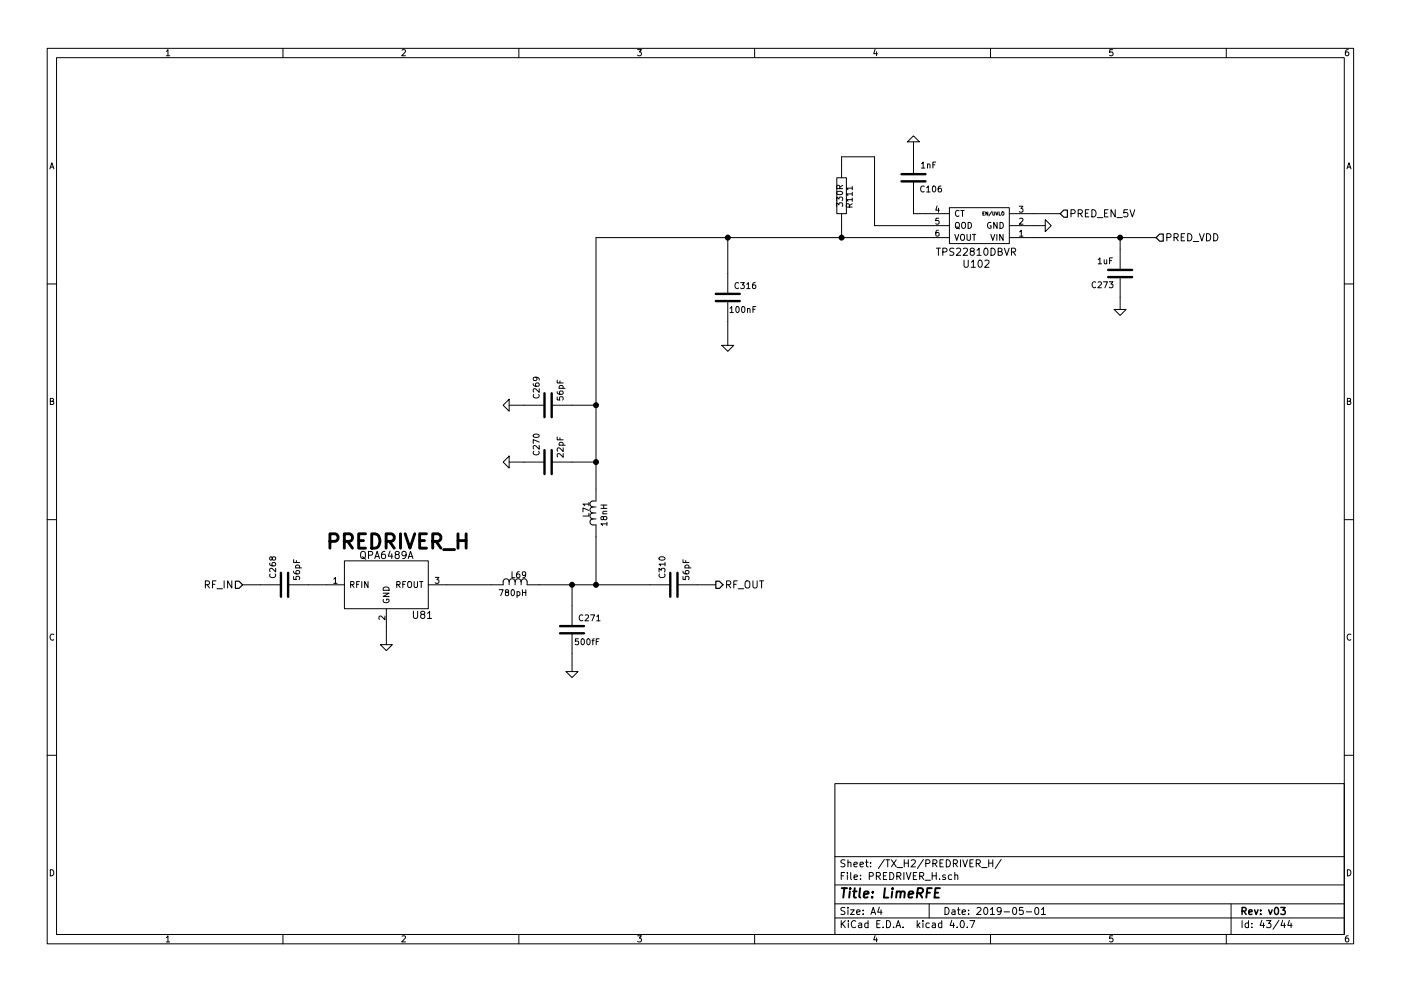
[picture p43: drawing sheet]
<svg xmlns="http://www.w3.org/2000/svg" width="297mm" height="210mm" viewBox="0 0 297 210" stroke-linecap="round" stroke-linejoin="round" font-family="sans-serif">
<g fill="none" stroke="#000" stroke-width=".21">
<path d="M10 10.3h277v189.9h-277zM12 12.2h273v186.1h-273zM35.3 10.9l.3-.4v1.3M35.3 11.8h.7M60 10.3v1.9M85.2 10.6l.5-.1 .3 .4-.8 .9h.8M110 10.3v1.9M135.2 10.5h.8l-.4 .5 .3 .1 .1 .2-.1 .4-.2 .1-.5-.1M160 10.3v1.9M185.5 10.5l-.3 .9h.8M185.9 11v.8M210 10.3v1.9"/>
<path d="M235.9 10.5h-.6v.6h.6l.1 .5-.3 .2-.4-.1M260 10.3v1.9M285.9 10.5l-.4 .1-.2 .2-.1 .8 .3 .2 .4-.1 .1-.4-.1-.2-.4-.1-.3 .3M10.6 35.8l.4-1.3 .4 1.3M10.7 35.5h.6M177.4 37.7h2.1v7.6h-2.1zM178.4 37.7v-4.4h7v14.6h15.9M178.7 39.3l-.6 .4M180.7 39.9h-1.3l.4 .4M180.7 39.6v.7M192.4 30.1l1.3-1.3 1.2 1.3zM193.7 38.5v6.8h7.6"/>
<path d="M193.7 30.1v6.9M195.4 34.7l.3-.3v1.3M195.4 35.7h.7M196 39.6a.56 .56 0 0 0-.8 .5 .56 .56 0 0 0 .8 .5M196.5 39.8l.3-.3v1.2M196.6 34.9l.2-.1 .3 .1 .1 .8M196.6 34.8v.9M197.8 39.6l.2-.1a.67 .67 0 0 1 .4 .6 .67 .67 0 0 1-.4 .6l-.3-.4zM197.8 35h.4M198.4 34.4h-.6v1.3M199.5 39.5h-.4l-.1 .3-.1 .7 .2 .2 .5-.1-.1-.6-.4-.1-.2 .3M285.6 35.8l.4-1.3 .4 1.3"/>
<path d="M285.7 35.5h.6M154.3 50.4v12M157 60h.8l-.4 .4 .4 .1v.6l-.2 .1-.6-.1M160.1 60h-.3l-.2 .3-.1 .7 .3 .2 .4-.1-.1-.6-.3-.1-.3 .3M177.4 43.8v-.8l.5 .5 .1-.4h.5l.2 .2-.2 .5M177.4 42.6v-.8l.5 .4 .1-.3h.5l.2 .1-.2 .6M177.4 40.8a.76 .76 0 0 1 1.3 .2 .74 .74 0 0 1-1.3-.1zM178.1 40l-.1-.6h-.5l-.1 .6h1.3M178.4 45.3v5.1M180.1 43.9l-.1-.6h-.5l-.1 .6h1.3M180.7 42.4h-1.3l.4 .3M180.7 41.1h-1.3l.4 .4"/>
<path d="M180.7 43.2l-.6 .4M180.7 40.8v.7M180.7 42v.7M196.5 40.7h.7M198.5 52.6h.9M198.7 43.7l-.3 .9h.8M199 52.6v1.6M199 48.8l-.4 .1-.1 .2-.1 .8 .2 .2 .5-.1-.1-.6-.4-.1-.2 .2M199 44.2v.8M199.1 46.3h-.6l-.1 .6h.7v.5l-.2 .2-.5-.2M199.9 53.5l.7-.1 .2-.2-.1-.4-.2-.2h-.6v1.6M201.3 44.1h12.7v7.6h-12.7z"/>
<path d="M201.3 50.4h-74.9v55.9h-.7a.64 .64 0 0 0-.6 .7 .64 .64 0 0 0 .6 .6M202.2 52.7l-.5-.1-.4 .4 .2 .3 .7 .3v.4l-.3 .2-.6-.1M202.4 49.7l.4 1.3 .5-1.3M202.6 47.4l.2-.2h.4l.2 .8a.42 .42 0 0 1-.2 .4 .42 .42 0 0 1-.5 0l-.1-.4zM202.8 48.2l.7 .4M202.8 52.8l.6-.2 .3 .5-1 1.1h1M203.3 44.7a.56 .56 0 0 0-.7 .6 .56 .56 0 0 0 .7 .5M203.7 49.9l.2-.2 .4 .1 .2 .8a.42 .42 0 0 1-.2 .3 .42 .42 0 0 1-.5 0l-.1-.3zM203.7 44.6h.7M203.9 47.4l.3-.2h.3l.2 .8a.42 .42 0 0 1-.2 .4 .42 .42 0 0 1-.4 0l-.2-.4zM204.1 44.6v1.3M204.2 52.8l.6-.2 .3 .5-.9 1.1h.9"/>
<path d="M204.4 55.2v1.2l.3 .3h.3l.3-.3v-1.2M205 49.7v1l.3 .3h.2l.2-.3v-1M205.3 47.2a.64 .64 0 0 1 .7 .6 .64 .64 0 0 1-.7 .7zM205.9 55.6l.5-.4v1.5M205.9 56.7h.9M206 53.3l-.3-.3 .1-.2 .2-.2 .4 .1 .2 .3-.1 .2-.7 .2-.1 .2v.3l.3 .3h.3l.3-.3v-.3l-.3-.3M206.2 49.7h.7M206.5 49.7v1.3M207.1 53.1l.5-.5v1.6M207.1 54.2h.9M207.5 55.3l.2-.1a.81 .81 0 0 1 .6 .8 .81 .81 0 0 1-.6 .7l-.2-.1-.1-.5zM208.4 45.3h.2"/>
<path d="M208.7 45h-.3v.7h.3M208.7 52.8l.3-.2a.81 .81 0 0 1 .5 .8 .81 .81 0 0 1-.5 .8l-.3-.2-.1-.4zM208.8 55.3l.6-.1 .3 .4-.9 1.1h.9M209.4 45v.7l-.4-.7v.7M210.1 49.7l.4 1.3 .4-1.3M210.1 47.2a.59 .59 0 0 0-.7 .6 .59 .59 0 0 0 .7 .6v-.5h-.2M210.1 52.6a.77 .77 0 0 1 .9 .8 .77 .77 0 0 1-.9 .8zM210.3 44.9l-.6 .9M210.5 45l.1 .7 .3-.2v-.5M211.1 45l.3 .7 .2-.7M211.4 49.7v1.3M211.4 47.2v1.3l-.7-1.3v1.3"/>
<path d="M211.6 53.4l.7-.1 .1-.2v-.3l-.8-.2v1.6h.6l.2-.2 .1-.3-.4-.3M211.8 45v.7h.4M212 47.2a.64 .64 0 0 1 .7 .6 .64 .64 0 0 1-.7 .7zM212.5 45l.3 .1v.5l-.1 .1-.3-.3zM212.7 49.7v1.3l-.7-1.3v1.3M213 52.6l.5 1.6 .5-1.6M214 47.9h7.6M214 50.4h31.1M214 45.3h10.8M214.5 53.5l.7-.1 .1-.2v-.4l-.3-.2h-.5v1.6M214.8 53.5l.5 .7M216.1 43.8h.8l-.4 .4 .3 .1v.6l-.1 .1-.6-.1"/>
<path d="M216.2 49.2l.3-.4v1.3M216.2 46.4l.5-.1 .2 .4-.8 .9h.8M216.2 50.1h.7M221.6 46.6l1.3 1.3-1.3 1.2zM227.1 45.3l.7-.1 .2-.2-.1-.4-.2-.1h-.6v1.5M228.6 45.3l.7-.1 .2-.2-.1-.4-.2-.1h-.6v1.5M229 45.3l.5 .7M230.1 45.2h.5M230.9 44.5h-.8v1.5h.8M231.5 44.5a.77 .77 0 0 1 .9 .8 .77 .77 0 0 1-.9 .7zM232.3 59.9a.56 .56 0 0 0-.8 .5 .56 .56 0 0 0 .8 .5M232.7 46.2h1.1"/>
<path d="M232.8 59.9l.5-.1 .2 .3-.8 1h.8M232.8 55.1l.4-.4v1.3M232.8 56h.8M234 59.8h.8l-.5 1.3M234.1 55.1l.1 .8 .3 .1 .1-.2M234.2 45.2h.5M234.6 55.1v.9M234.9 44.5h-.7v1.5h.7M235.2 59.8h.8l-.5 .5 .4 .1v.5l-.2 .2-.5-.2M235.3 55.3h.4M235.9 54.7h-.6v1.3M236.4 44.5v1.5l-.8-1.5v1.5"/>
<path d="M236.8 46.2h1.2M237.5 50.4v6.9M237.5 58.8v6.9M239.1 44.5h-.8v.7l.2-.1 .5 .1 .1 .5-.3 .3-.5-.1M239.6 44.5l.5 1.5 .5-1.5M247.4 50.4l.7-.1 .2-.2-.1-.4-.2-.1h-.6v1.5M248.9 50.4l.8-.1 .1-.2-.1-.4-.2-.1h-.6v1.5M249.3 50.4l.5 .7M250.4 50.3h.6M251.2 49.6h-.8v1.5h.8M251.8 49.6a.77 .77 0 0 1 .9 .7 .77 .77 0 0 1-.9 .8zM253 51.3h1.2"/>
<path d="M254.3 49.6l.5 1.5 .5-1.5M255.8 49.6a.77 .77 0 0 1 .9 .7 .77 .77 0 0 1-.9 .8zM257.3 49.6a.77 .77 0 0 1 .9 .7 .77 .77 0 0 1-.9 .8zM10 60.2h2M153 73.3h2.6l-1.3 1.2zM154.3 63.9v9.4M154.8 65.4l.3-.4v1.3M154.8 66.3h.7M156.1 65.1l.2-.1a.67 .67 0 0 1 .4 .7 .67 .67 0 0 1-.4 .6l-.3-.5zM156.6 60.1a.56 .56 0 0 0-.8 .5 .56 .56 0 0 0 .8 .5M157.3 65.1l.2-.1a.67 .67 0 0 1 .5 .7 .67 .67 0 0 1-.5 .6l-.3-.5zM158.3 60.3l.4-.3v1.2"/>
<path d="M158.3 61.2h.7M158.5 65.6l.2-.1h.3v.8M158.5 65.5v.8M159.6 65.6h.5M160.2 65h-.6v1.3M236.2 65.7h2.6l-1.3 1.2zM285 60.2h2M10.7 85.1h.5l.1-.5-.6-.1v1.3h.5l.2-.4-.3-.3M106.7 86l1.2-1.3v2.5zM106.7 98l1.2-1.2v2.5zM107.9 98h7.5M107.9 86h7.5"/>
<path d="M113.1 81.4v.3l.3 .2 .7 .1 .2-.3-.1-.4-.6 .1-.1 .3 .3 .3M113.1 92.3a.76 .76 0 0 1 1.2 .2 .74 .74 0 0 1-1.2-.1zM113.2 83.7a.56 .56 0 0 0 .5 .8 .56 .56 0 0 0 .5-.8M113.2 95.8a.56 .56 0 0 0 .5 .7 .56 .56 0 0 0 .5-.7M113.6 80l.2 .3v.3l-.6 .1-.1-.4 .2-.3 .7 .1 .3 .3v.2M114.3 82.5v.8l-.9-.8-.3 .2 .1 .5M114.3 94.5v.8l-.9-.8-.3 .3 .1 .4M114.3 93.8l-1.2-.5v.8M117 98h9.4M117 86h9.4M118.1 84.2v.6l.6 .1v-.7h.6l.1 .2-.1 .5M118.1 83.1l.1 .3 .2 .2 .8 .1 .2-.3-.1-.4-.6 .1-.1 .3 .2 .3"/>
<path d="M118.1 80.6v.6h1.3M118.1 92.7v.6h1.3M118.5 82.4h1.3M118.5 94.5h1.3M118.6 82.4l-.1-.4 .3-.2 .5 .1v.5M118.6 94.5l-.1-.4 .3-.3 .5 .2v.5M118.7 80.8v.4M118.7 92.9v.4M119.4 96.2v.8l-.9-.8-.4 .3 .1 .4M119.4 95v.8l-.9-.8-.4 .2 .1 .5M285.7 85.1h.5l.1-.5-.6-.1v1.3h.5l.2-.4-.3-.3M10 110.3h2"/>
<path d="M57.2 119.5v.3l.3 .2 .7 .1 .2-.3-.1-.4-.6 .1v.3l.2 .3M57.7 118.4l.3-.3 .3 .1 .1 .2v.3l-.4 .1-.2-.1-.2-.5h-.3l-.1 .5 .3 .1 .2-.2M62.3 118.7v.6h1.2M62.8 118.9v.4M73 119h17.8v10.2h-17.8zM76.5 117.2a.5 .5 0 0 1 .6-.2 .5 .5 0 0 1 .4 .5l-.1 .8-.3 .2a.53 .53 0 0 1-.6-.5zM76.8 118.2l.7 .5M78.1 117.8l.8-.1 .1-.2-.1-.4-.2-.1h-.6v1.5M79.5 118.5l.5-1.5 .5 1.5M79.6 118.1h.7M81.6 117l-.4 .1a.99 .99 0 0 0 0 1.4l.5-.1 .1-.5-.3-.3h-.3l-.3 .3M82.7 116.9l-.4 1.1h1"/>
<path d="M83.1 117.5v1M84.1 117.6l-.3-.3v-.2l.3-.1 .4 .1 .2 .2-.1 .2-.7 .2-.1 .2v.3l.3 .3h.3l.3-.3v-.3l-.3-.3M86.1 117.6l-.3 .3h-.3l-.3-.3 .1-.5 .5-.1a.96 .96 0 0 1-.1 1.5h-.3M86.5 118.5l.5-1.5 .6 1.5M86.7 118.1h.7M124.9 108.9v.6h-1.3M124.9 108.3l-1.3-.5v.8M124.9 107h-1.3l.4 .3M124.9 106.6v.7M125.7 110.1a.64 .64 0 0 0-.6 .7 .64 .64 0 0 0 .6 .6h.7v12.7M125.7 108.8a.64 .64 0 0 0-.6 .7 .64 .64 0 0 0 .6 .6M125.7 107.6a.64 .64 0 0 0-.6 .6 .64 .64 0 0 0 .6 .6"/>
<path d="M125.7 110.1h.7M125.7 108.8h.7M125.7 107.6h.7M127.4 107.9h1.3M127.4 107.2h1.3M127.8 109h.9M127.9 109.8l.3-.2h.3l.2 .2-.1 .4-.4 .1-.2-.1-.2-.6h-.3v.6l.2 .1 .2-.2M128 107.2v.7M128.7 111.1h-1.3l.4 .4M128.7 108.5h-.8l-.1 .3 .1 .2M128.7 110.8v.7M139.8 118.3a.76 .76 0 0 1 1.2 .3 .74 .74 0 0 1-1.3-.2z"/>
<path d="M141 119.7h-1.3l.4 .4M141 119.3v.8M144.8 118.7v.6h1.3M145.4 118.9v.4M285 110.3h2M11.4 134.6a.58 .58 0 0 0-.8 .6 .58 .58 0 0 0 .8 .5M43.5 124h.8l.1-.3-.1-.3-.2-.2h-.6v1.6M43.9 124l.5 .8M45.1 124h.5M45.8 123.2h-.7v1.6M46 124.9h1.2M47.5 123.2v1.6"/>
<path d="M49.1 123.2v1.6l-.8-1.6v1.6M51.4 124.1h8.2M57.3 121.8a.56 .56 0 0 0 .5 .8 .56 .56 0 0 0 .5-.8M58.4 120.6v.8l-.9-.8-.3 .2 .1 .5M61.1 124.1h11.9M62.3 122.3v.6l.5 .1v-.7h.6l.1 .2-.1 .5M62.3 121.2v.3l.3 .2 .7 .1 .2-.3-.1-.4-.6 .1-.1 .3 .3 .3M62.7 120.5h1.2M62.7 120.5v-.4l.2-.2 .5 .1v.5M70.8 122.9l.3-.4v1.3M70.8 123.8h.7M74.3 124h.7v-.5l-.7-.1v1.3"/>
<path d="M74.7 124l.4 .7M75.6 124h.4M76.2 123.4h-.6v1.3M76.7 123.4v1.3M78 123.4v1.3l-.7-1.3v1.3M80.6 136.8h2.6l-1.3 1.2zM81.2 125.9h1.3l-1.3 .7h1.3M81.3 127.2a.59 .59 0 0 0 .6 .7 .59 .59 0 0 0 .5-.7l-.5-.1v.2M81.3 124.8a.69 .69 0 0 1 .8-.2 .69 .69 0 0 1 .4 .6h-1.3zM81.6 130.7v.8l-.9-.8-.4 .2 .1 .5M81.9 129.2v7.6M84.1 124h.6l.1-.5-.7-.1v1.3"/>
<path d="M84.4 124l.4 .7M85.4 124h.4M86 123.4h-.6v1.3M86.5 123.6l.2-.2h.4l.2 .8a.42 .42 0 0 1-.2 .4 .42 .42 0 0 1-.5 0l-.2-.4zM87.7 129.7v1.2l.3 .3h.2l.3-.3v-1.2M87.8 123.4v1l.2 .3h.3l.2-.3v-1M89 123.4h.7M89.3 123.4v1.3M89.5 130.3l-.3-.3 .1-.2 .2-.1 .4 .1 .2 .2-.1 .2-.7 .2-.1 .2v.3l.3 .3h.3l.3-.3v-.3l-.3-.3M90.6 130.1l.5-.4v1.5M90.6 131.2h.9M92.3 122.5h.8l-.5 .5 .4 .1v.5l-.2 .2-.5-.2"/>
<path d="M105.8 125.1h.9l-.6 1.3M107.4 125.6l-.3-.2 .1-.2h.6v.3l-.6 .2-.1 .2 .1 .4 .2 .1h.2l.2-.3v-.3l-.2-.2M107.9 123.4a.64 .64 0 0 0-.6-.6 .64 .64 0 0 0-.6 .6v.7h-15.9M107.9 123.4a.64 .64 0 0 1 .7-.6 .64 .64 0 0 1 .6 .6M107.9 123.4v.7M108.5 125.2l.1-.1a.67 .67 0 0 1 .5 .6 .67 .67 0 0 1-.5 .7l-.2-.5zM108.6 121.3v1.3h.6M109.2 123.4a.64 .64 0 0 1 .7-.6 .64 .64 0 0 1 .6 .6M109.2 123.4v.7M109.6 125.6l.4-.1 .2 .3-.1 .5h-.5M109.6 125.5v1.3M110.1 121.3l-.3 .1-.2 .2-.1 .7 .3 .3 .4-.2-.1-.6h-.3l-.3 .2"/>
<path d="M110.5 123.4a.64 .64 0 0 1 .6-.6 .64 .64 0 0 1 .7 .6v.7h30.3M110.5 123.4v.7M110.8 125.1v1.3M110.8 125.7h.7M111.5 121.8l-.3 .3-.4-.1v-.6l.4-.1 .3 .2-.1 .8-.3 .3h-.3M111.5 125.1v1.3M121.3 124.1v8.7M121.3 134.4v8.1M122.6 135.5h-.6v.6h.6v.6l-.1 .1-.5-.1M123.3 135.6l.2-.1a.67 .67 0 0 1 .4 .7 .67 .67 0 0 1-.4 .6l-.3-.5zM123.6 130.6a.56 .56 0 0 0-.8 .5 .56 .56 0 0 0 .8 .5M124.1 130.6l.5-.2 .2 .4-.8 .9h.8"/>
<path d="M124.5 135.6l.2-.1a.67 .67 0 0 1 .4 .7 .67 .67 0 0 1-.4 .6l-.3-.5zM125.2 130.4h.9l-.6 1.3M125.5 135.9h.5M126 135.5l-.3 .2v1.1M126.4 136.1h.4M126.5 130.8l.4-.4v1.3M126.5 131.7h.7M127 135.5h-.6v1.3M139.7 121.4v-.8l.5 .4 .1-.4h.6l.1 .2-.1 .6M139.8 121.8a.56 .56 0 0 0 .5 .8 .56 .56 0 0 0 .6-.8M143.6 124.1h8.2M144.8 122.3v.6l.6 .1v-.7h.5l.2 .2-.2 .5"/>
<path d="M144.8 121.2l.1 .3 .2 .2 .7 .1 .3-.3-.2-.4-.6 .1v.3l.2 .3M145.2 120.5h1.3M145.3 120.5l-.1-.4 .3-.2 .5 .1v.5M154.1 124h.7l.1-.3v-.3l-.3-.2h-.5v1.6M154.4 124l.5 .8M155.6 124h.5M156.3 123.2h-.7v1.6M156.5 124.9h1.2M158 123.5a.5 .5 0 0 1 .6-.3 .5 .5 0 0 1 .4 .5l-.1 .9-.3 .2a.53 .53 0 0 1-.6-.5zM159.6 123.2v1.3l.3 .3h.3l.3-.3v-1.3M161 123.2h.9M161.5 123.2v1.6"/>
<path d="M286.4 134.6a.58 .58 0 0 0-.8 .6 .58 .58 0 0 0 .8 .5M120 142.5h2.6l-1.3 1.3zM10 160.2h2M177 166.3h108v32h-108zM285 160.2h2M10.7 184.5a.65 .65 0 0 1 .7 .7 .65 .65 0 0 1-.7 .6zM35.3 198.9l.3-.4v1.3M35.3 199.8h.7M60 198.3v1.9M85.2 198.6l.5-.1 .3 .4-.8 .9h.8M110 198.3v1.9M135.2 198.5h.8l-.4 .5 .3 .1 .1 .2-.1 .4-.2 .1-.5-.1"/>
<path d="M160 198.3v1.9M177 194.8h108M177 191.8h108M177 187.8h108M177 181.8h108M178.4 195.3v1.5M178.4 185.8h.5M178.6 196l.6 .8M179.1 185.1h-.7v1.5M179.1 192.6l-.5-.1-.3 .3 .1 .3 .7 .4v.4l-.2 .1-.6-.1M179.1 182.5l-.5-.1-.3 .3 .1 .3 .7 .4v.4l-.2 .1-.6-.1M179.2 195.3l-.8 .9"/>
<path d="M179.7 185.1v.2M179.7 185.6v1M179.8 192.5v.2M179.8 183.1l.2-.2 .4 .1v.9M179.8 182.4v1.5M179.8 193v1M179.9 195.3v.2M179.9 195.8v1M180.3 193h.8l-.8 1h.8M180.4 185.1v1.3l.2 .2M181.1 183.4l.7-.1-.1-.3-.4-.1-.2 .2v.7h.6M181.1 186.1l.7-.1-.1-.3-.4-.1-.2 .2 .1 .7h.5"/>
<path d="M181.4 195.5a.71 .71 0 0 0-1 .5 .71 .71 0 0 0 .8 .8l.2-.1M181.6 193.5l.7-.1v-.3l-.4-.1-.3 .2 .1 .7h.6M182.1 195.9h.6v.9M182.3 183.4l.8-.1-.1-.3-.4-.1-.3 .2 .1 .7h.6M182.4 186.5v.1M182.4 185.7v.1M182.7 196.2l-.7 .3 .2 .3 .5-.1M183 193.9v.1M183 193.1v.1M183.5 182.9h.6M183.7 182.4v1.3l.4 .2M184 195.9l-.4-.1-.3 .3 .1 .6 .2 .1 .4-.1"/>
<path d="M184 195.3v1.5M184.3 185.9l.7-.1 .2-.2-.1-.3-.2-.2h-.6v1.5M184.6 183.8v.1M184.6 183v.1M184.7 194l.4-1.5 .5 1.5M184.8 193.6h.7M185.5 198.5l-.3 .9h.8M185.8 185.9l.7-.1 .2-.2-.1-.3-.2-.2h-.6v1.5M185.9 199v.8M185.9 196h.5M186.2 185.9l.5 .7M186.4 192.5l-.3 1h.9"/>
<path d="M186.6 195.3h-.7v1.5h.7M186.8 193v1M187.2 196.7v.1M187.3 185.8h.5M187.5 182.3l-1.3 2M187.8 182.4h.8M188 195.3a.76 .76 0 0 1 .8 .8 .76 .76 0 0 1-.8 .7zM188 185.1h-.7v1.5h.7M188.2 182.4v1.5M188.6 185.1a.76 .76 0 0 1 .9 .8 .76 .76 0 0 1-.9 .7zM189 182.4l1 1.5M189.5 196.7v.1"/>
<path d="M190 196.8l.4-1.5 .6 1.5M190 182.4l-1 1.5M190.1 196.4h.7M190.1 185.9l.8-.1 .1-.2-.1-.3-.2-.2h-.6v1.5M190.2 184.1h1.2M190.5 185.9l.5 .7M191.5 196.7v.1M191.6 185.1v1.5M191.7 182.4v1.5M191.7 183.1h.9M192.2 185.1l.4 1.5 .5-1.5M192.6 182.4v1.5"/>
<path d="M193.2 182.6l.6-.2 .3 .4-1 1.1h1M193.6 185.8h.6M194.4 185.1h-.8v1.5h.8M194.5 195.3v1.5M194.6 196.3l.4 .5M195 185.9l.7-.1 .2-.2-.1-.3-.2-.2h-.6v1.5M195 195.8l-.5 .6M195.4 185.9l.5 .7M195.7 195.3v.2M195.7 195.8v1M195.8 182.3l-1.3 2M196.1 186.8h1.2"/>
<path d="M196.3 183.2l.7-.1 .2-.2-.1-.3-.2-.2h-.6v1.5M197 191.8v3M197 195.9l-.4-.1-.3 .3 .1 .6 .2 .1 .4-.1M197.6 185.8h.9M197.6 185.1v1.5M197.7 195.9h.6v.9M197.8 183.2l.7-.1 .2-.2-.1-.3-.2-.2h-.6v1.5M198.1 183.2l.6 .7M198.3 196.2l-.7 .3 .2 .3 .5-.1M198.5 185.1v1.5M199.2 186.5v.1M199.3 183.1h.5"/>
<path d="M199.7 195.9l-.5-.1-.2 .3v.6l.2 .1 .5-.1M199.7 195.3v1.5M200 182.4h-.7v1.5h.7M200.4 192.5a.76 .76 0 0 1 .8 .8 .76 .76 0 0 1-.8 .7zM200.4 185.7l-.3-.1-.3 .2 .1 .2 .5 .2v.3h-.6M200.6 182.4a.76 .76 0 0 1 .9 .8 .76 .76 0 0 1-.9 .7zM201.8 185.7l-.5-.1-.2 .3v.6l.2 .1 .5-.1M201.8 195.2l-.4 1.1h1M201.9 193.1h.5l.1 .9M202.1 183.2l.7-.1 .2-.2-.1-.3-.2-.2h-.6v1.5M202.2 195.8v1M202.4 185.7l.2-.1 .4 .1 .1 .9"/>
<path d="M202.4 185.1v1.5M202.5 193.4l-.7 .3 .2 .3 .5-.1M202.5 183.2l.5 .7M202.9 196.7v.1M203 193h.6M203.2 192.5v1.3l.4 .2M203.6 182.4v1.5M203.8 195.4l.1-.1a.8 .8 0 0 1 .6 .8 .8 .8 0 0 1-.6 .7 .97 .97 0 0 1-.1-1.4zM204 193.5l.7-.1-.1-.3-.4-.1-.2 .2 .1 .7h.5M204.1 182.4l.5 1.5 .5-1.5M205.1 196.7v.1M205.4 193.9v.1"/>
<path d="M205.4 193.1v.1M205.6 195.3h1.1l-.7 1.5M205.6 183.1h.5M206.3 182.4h-.7v1.5h.7M207 183.2l.7-.1 .1-.2v-.3l-.2-.2h-.6v1.5M207.1 192.7l.6-.2 .3 .5-.9 1h.9M207.3 183.2l.5 .7M208.1 184.1h1.2M208.7 192.7l.2-.2a.8 .8 0 0 1 .5 .8 .8 .8 0 0 1-.5 .7l-.3-.5zM209.6 183.1h.9M209.6 182.4v1.5M210 193l.4-.5v1.5"/>
<path d="M210 194h.8M210 198.3v1.9M210.5 182.4v1.5M212.3 193.2l-.3 .3h-.3l-.3-.3v-.4l.3-.3h.3l.3 .3a1.01 1.01 0 0 1-.5 1.2h-.2M212.3 182.3l-1.3 2M212.9 193.5h1.1M214.8 192.7l.2-.2a.8 .8 0 0 1 .6 .8 .8 .8 0 0 1-.6 .7l-.3-.5zM216.9 192.5h-.7l-.1 .7h.7l.2 .2-.1 .5-.2 .1-.6-.1M217.6 193.5h1.1M219.5 192.7l.2-.2a.8 .8 0 0 1 .6 .8 .8 .8 0 0 1-.6 .7l-.3-.5zM220.8 193l.4-.5v1.5M220.8 194h.9"/>
<path d="M235.9 198.5h-.6v.7l.6-.1 .1 .5-.3 .2-.4-.1M260 198.3v1.9M261 191.8v6.5M263.3 195.3v1.5M264.7 195.9l-.4-.1-.3 .3 .1 .6 .2 .1 .4-.1M264.7 195.3v1.5M265.4 196.7v.1M265.4 195.9v.1M267.5 195.2l-.3 1.1h.9M267.9 195.8v1M268.5 195.3h1l-.5 .6 .4 .1v.7l-.2 .1-.7-.1M271.2 195.2l-1.3 2"/>
<path d="M272 195.2l-.4 1.1h.9M272.3 195.8v1M273.4 195.2l-.4 1.1h1M273.7 195.8v1M285.7 184.5a.65 .65 0 0 1 .7 .7 .65 .65 0 0 1-.7 .6zM285.9 198.5l-.4 .1-.2 .3-.1 .7 .3 .2 .4-.1 .1-.4-.1-.2-.4-.1-.3 .3"/>
</g>
<path d="M263.3 193.3l.8-.1 .1-.2-.1-.3-.2-.2h-.6v1.5M263.7 193.3l.5 .7M264.8 193.5l.7-.1-.1-.3-.4-.1-.2 .2v.7h.6M266 193l.3 1 .4-1M267.3 193.9v.1M267.3 193.1v.1M269 193l.3 1 .4-1M270.4 192.6l.2-.1a.8 .8 0 0 1 .5 .8 .8 .8 0 0 1-.5 .7 .97 .97 0 0 1-.2-1.4zM271.6 192.5h.9l-.5 .6 .4 .1v.7l-.2 .1-.6-.1" fill="none" stroke="#000" stroke-width=".3"/>
<g fill="none" stroke="#000" stroke-width=".41">
<path d="M178.5 188.4h1.1M179 188.4l-.2 2M180.2 189.1l-.2 1.3M180.3 188.4l-.1 .2 .2-.1-.1-.1-.1 .2M180.9 189.1h.7M181.2 188.4l-.2 1.8 .1 .1 .4 .1M182.4 188.4l-.2 1.8 .2 .2M183.2 189.8l.9-.2v-.4l-.6-.1-.3 .3v.9h.7M184.9 190.3v.1M185.1 189.2l-.1 .2-.1-.1 .2-.1-.1 .2M187.6 188.4l-.2 2h.9M189.2 189.1l-.2 1.3"/>
<path d="M189.3 188.4l-.1 .2 .2-.1-.1-.1-.1 .2M190.1 189.3l.3-.2 .5 .1v1.2M190.1 189.1l-.1 1.3M191 189.4a.52 .52 0 0 1 .8-.2l-.1 1.2M192.6 189.8l1-.2v-.4l-.6-.1-.3 .3v.9h.7M194.5 189.5l1-.1a.56 .56 0 0 0 .1-.9l-1-.1-.2 2M195 189.5l.5 .9M196.5 189.4h.7M197.6 188.4h-1l-.2 2M198.2 189.4h.7M199.3 188.4h-1l-.2 2h1"/>
</g>
<g fill="#000" stroke="#000" stroke-width=".25">
<circle cx="154.3" cy="50.4" r=".51"/>
<circle cx="178.4" cy="50.4" r=".51"/>
<circle cx="237.5" cy="50.4" r=".51"/>
<circle cx="126.4" cy="86" r=".51"/>
<circle cx="126.4" cy="98" r=".51"/>
<circle cx="121.3" cy="124.1" r=".51"/>
<circle cx="126.4" cy="124.1" r=".51"/>
</g>
<path d="M225.6 44.6h.7v1.5h-.7l-.8-.8zM245.9 49.7h.7v1.5h-.7l-.8-.8zM49.9 123.3h.8l.7 .8-.7 .7h-.8zM151.8 123.3h.7l.8 .8-.8 .7h-.7z" fill="none" stroke="#000" stroke-width=".25"/>
<g fill="none" stroke="#000" stroke-width=".51">
<path d="M191.1 37h5.1M191.1 38.5h5.1M234.9 57.3h5.1M234.9 58.8h5.1M151.8 63.9h5M151.8 62.4h5M115.4 83.4v5.1M115.4 95.5v5.1M117 83.4v5.1M117 95.5v5.1M59.6 121.5v5.1M61.1 121.5v5.1"/>
<path d="M118.7 134.4h5.1M118.7 132.8h5.1M142.1 121.5v5.1M143.6 121.5v5.1"/>
</g>
<g fill="none" stroke="#000" stroke-width=".61">
<path d="M70 114.9h1.1a.83 .83 0 0 0 .6-.8 .83 .83 0 0 0-.6-.8h-1.1v3M73 114.9h1.1a.83 .83 0 0 0 .7-.8 .83 .83 0 0 0-.7-.8h-1.1v3M73.7 114.9l1 1.4M76 114.7h1.1M77.5 113.3h-1.5v3h1.5M78.8 113.3a1.6 1.6 0 0 1 1.6 .8 1.6 1.6 0 0 1-.1 1.8l-.3 .3-1.2 .1zM81.9 114.9h1.1a.83 .83 0 0 0 .6-.8 .83 .83 0 0 0-.6-.8h-1.1v3M82.6 114.9l1 1.4M84.9 113.3v3M85.9 113.3l1 3 1-3M89 114.7h1M90.4 113.3h-1.4v3h1.4"/>
<path d="M91.7 114.9h1.2a.83 .83 0 0 0 .6-.8 .83 .83 0 0 0-.6-.8h-1.2v3M92.5 114.9l1 1.4M94.1 116.6h2.3M97.1 114.7h1.7M97.1 113.3v3M98.8 113.3v3"/>
</g>
</svg>
